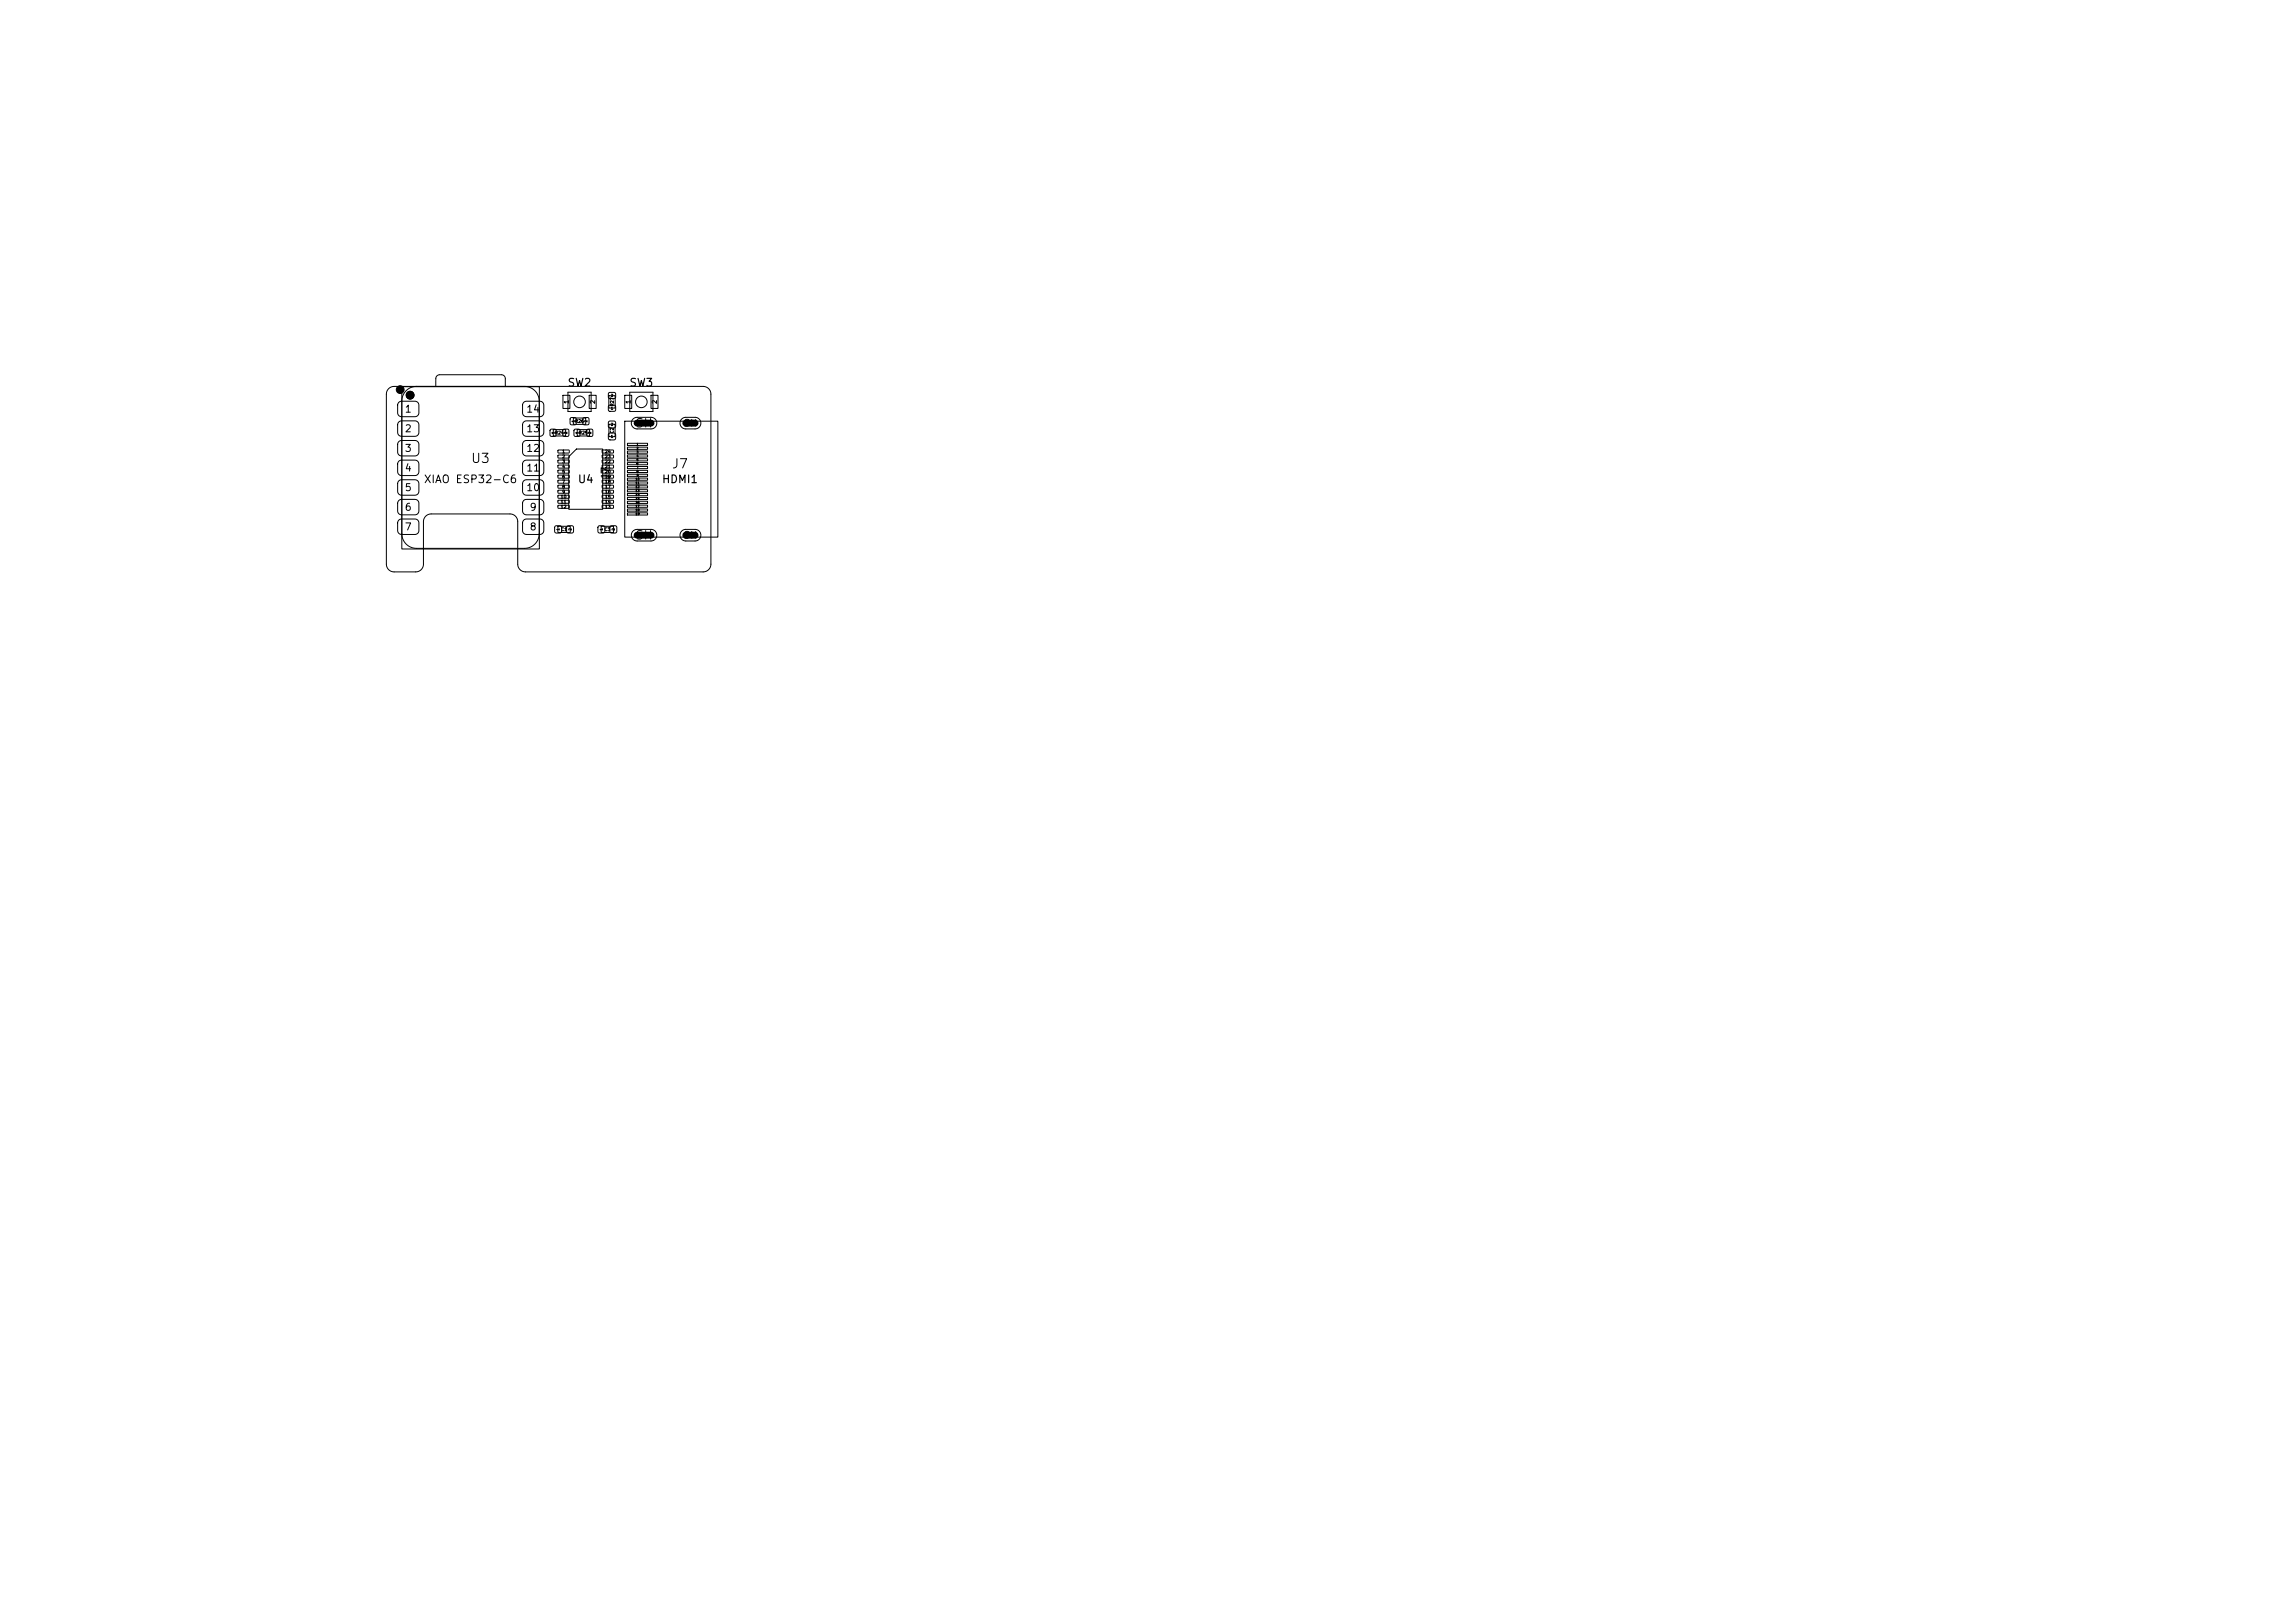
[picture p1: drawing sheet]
<svg xmlns="http://www.w3.org/2000/svg" width="297mm" height="210mm" viewBox="0 0 297 210" stroke-linecap="round" stroke-linejoin="round" font-family="sans-serif">
<defs><g id="words">
<g font-size="1.2">
<text x="60.9" y="60.2">U3</text>
<text x="86.9" y="60.9">J7</text>
</g>
<g font-size="1.1">
<text x="82.1" y="55.6">SH</text>
<text x="82.1" y="70.1">SH</text>
</g>
<g font-size="1">
<text x="73.4" y="50.3">SW2</text>
<text x="81.4" y="50.3">SW3</text>
<text x="54.8" y="62.8">XIAO ESP32-C6</text>
<text x="74.7" y="62.8">U4</text>
<text x="79.1" y="62.2" transform="rotate(-90 79.1 62.2)">J7</text>
<text x="85.6" y="62.8">HDMI1</text>
</g>
<g font-size=".9">
<text x="52.3" y="53.6">1</text>
<text x="68" y="53.6">14</text>
<text x="52.3" y="56.2">2</text>
<text x="52.3" y="58.7">3</text>
<text x="68" y="58.7">12</text>
<text x="68" y="56.2">13</text>
<text x="88.4" y="55.4">SH</text>
<text x="52.3" y="61.2">4</text>
<text x="52.3" y="63.8">5</text>
<text x="68" y="63.8">10</text>
<text x="68" y="61.2">11</text>
<text x="52.3" y="66.3">6</text>
<text x="52.3" y="68.9">7</text>
<text x="68.5" y="68.9">8</text>
<text x="68.5" y="66.3">9</text>
<text x="88.4" y="69.9">SH</text>
</g>
<g font-size=".6">
<text x="73.7" y="52.3" transform="rotate(-90 73.7 52.3)">1</text>
<text x="77.1" y="52.3" transform="rotate(-90 77.1 52.3)">2</text>
<text x="81.7" y="52.3" transform="rotate(-90 81.7 52.3)">1</text>
<text x="85.1" y="52.3" transform="rotate(-90 85.1 52.3)">2</text>
</g>
<g font-size=".4">
<text x="79.5" y="52.6" transform="rotate(-90 79.5 52.6)">R27</text>
<text x="71.8" y="56.3">R24</text>
<text x="72.7" y="58.7">1</text>
<text x="72.7" y="59.4">2</text>
<text x="74.4" y="54.8">R26</text>
<text x="74.9" y="56.3">R25</text>
<text x="78.2" y="59.4">23</text>
<text x="78.2" y="58.7">24</text>
<text x="79.5" y="56.1" transform="rotate(-90 79.5 56.1)">C2</text>
<text x="72.5" y="64.6">10</text>
<text x="72.5" y="65.2">11</text>
<text x="72.5" y="65.9">12</text>
<text x="72.7" y="60">3</text>
<text x="72.7" y="60.7">4</text>
<text x="72.7" y="61.3">5</text>
<text x="72.7" y="62">6</text>
<text x="72.7" y="62.6">7</text>
<text x="72.7" y="63.3">8</text>
<text x="72.7" y="63.9">9</text>
<text x="78.2" y="65.9">13</text>
<text x="78.2" y="65.2">14</text>
<text x="78.2" y="64.6">15</text>
<text x="78.2" y="63.9">16</text>
<text x="78.2" y="63.3">17</text>
<text x="78.2" y="62.6">18</text>
<text x="78.2" y="62">19</text>
<text x="78.2" y="61.3">20</text>
<text x="78.2" y="60.7">21</text>
<text x="78.2" y="60">22</text>
<text x="72.6" y="68.8">C1</text>
<text x="78.2" y="68.8">C3</text>
</g>
<g font-size=".3">
<text x="79" y="53.1">1</text>
<text x="79" y="51.4">2</text>
<text x="71.8" y="56.2" transform="rotate(-90 71.8 56.2)">1</text>
<text x="73.5" y="56.2" transform="rotate(-90 73.5 56.2)">2</text>
<text x="74.4" y="54.7" transform="rotate(-90 74.4 54.7)">1</text>
<text x="74.9" y="56.2" transform="rotate(-90 74.9 56.2)">1</text>
<text x="76.1" y="54.7" transform="rotate(-90 76.1 54.7)">2</text>
<text x="76.6" y="56.2" transform="rotate(-90 76.6 56.2)">2</text>
<text x="79" y="56.7">1</text>
<text x="79" y="55.2">2</text>
<text x="82.3" y="57.7">1</text>
<text x="82.3" y="58.2">2</text>
<text x="82.3" y="58.7">3</text>
<text x="82.3" y="59.2">4</text>
<text x="82.3" y="59.7">5</text>
<text x="82.2" y="62.2">10</text>
<text x="82.2" y="62.7">11</text>
<text x="82.2" y="63.2">12</text>
<text x="82.2" y="63.7">13</text>
<text x="82.2" y="64.2">14</text>
<text x="82.2" y="64.7">15</text>
<text x="82.2" y="65.2">16</text>
<text x="82.2" y="65.7">17</text>
<text x="82.3" y="60.2">6</text>
<text x="82.3" y="60.7">7</text>
<text x="82.3" y="61.2">8</text>
<text x="82.3" y="61.7">9</text>
<text x="72.5" y="68.7" transform="rotate(-90 72.5 68.7)">1</text>
<text x="74" y="68.7" transform="rotate(-90 74 68.7)">2</text>
<text x="78.1" y="68.7" transform="rotate(-90 78.1 68.7)">1</text>
<text x="79.6" y="68.7" transform="rotate(-90 79.6 68.7)">2</text>
<text x="82.2" y="66.2">18</text>
<text x="82.2" y="66.7">19</text>
</g>
</g></defs>
<g fill="none" stroke="#000" stroke-width=".13">
<path d="M50.3 50.3l.3-.2 .4-.1h40a1 1 0 0 1 1 1v22a1 1 0 0 1-1 1h-23a1 1 0 0 1-1-1v-5.5a1 1 0 0 0-1-1h-10.2a1 1 0 0 0-1 1v5.5a1 1 0 0 1-1 1h-2.8a1 1 0 0 1-1-1v-22l.1-.4zM51.6 52.1l.4-.2 1.9 .1 .3 .3-.1 1.4-.2 .2h-.2h-2l-.2-.2v-.3v-1.1zM51.6 54.6l.4-.1h1.9l.3 .4-.1 1.3-.2 .2-.2 .1-2-.1-.2-.2v-.2v-1.1zM51.6 57.1l.4-.1 1.9 .1 .3 .3-.1 1.3-.2 .2-.2 .1-2-.1-.2-.2v-.2v-1.1zM51.6 59.7l.4-.2 1.9 .1 .3 .3-.1 1.4-.2 .2h-.2h-2l-.2-.2v-.3v-1.1zM52 50h17.8v21h-17.8zM53.9 50a1.9 1.9 0 0 0-1.9 1.9v17.2a1.9 1.9 0 0 0 1.9 1.9h14a1.9 1.9 0 0 0 1.9-2v-17.1a1.91 1.91 0 0 0-1.9-1.9M56.4 50v-1a.5 .5 0 0 1 .5-.5h8a.5 .5 0 0 1 .5 .5v1M67.8 59.7l.3-.2 2 .1 .3 .3-.1 1.4-.2 .2h-.2h-2l-.2-.2-.1-.3v-1.1zM67.8 57.1l.3-.1 2 .1 .3 .3-.1 1.3-.2 .2-.2 .1-2-.1-.2-.2-.1-.2v-1.1zM67.8 54.6l.3-.1h2l.3 .4-.1 1.3-.2 .2-.2 .1-2-.1-.2-.2-.1-.2v-1.1zM67.8 52.1l.3-.2 2 .1 .3 .3-.1 1.4-.2 .2h-.2h-2l-.2-.2-.1-.3v-1.1z"/>
<path d="M71.2 55.6h.7v.8h-.7zM71.6 55.6h1.6v.8h-1.6zM72.2 58.3l1.4-.1 .1 .4h-1.4zM72.2 58.9h1.4l.1 .3-1.4 .1zM72.2 59.6l1.4-.1 .1 .4h-1.4zM72.8 51.2h.9v1.7h-.9zM72.9 55.6h.7v.8h-.7zM73.5 50.8h3v2.5h-3zM73.8 54.1h.7v.8h-.7zM74.2 54.1h1.6v.8h-1.6zM74.3 55.6h.7v.8h-.7zM74.6 58.1h3.4v7.8h-4.4v-6.8z"/>
<path d="M74.7 55.6h1.6v.8h-1.6zM75.5 54.1h.7v.8h-.7zM76 55.6h.7v.8h-.7zM76.3 51.2h.8v1.7h-.8zM78 59.6l1.3-.1 .1 .4h-1.4zM78 58.9h1.3l.1 .3-1.4 .1zM78 58.3l1.3-.1 .1 .4h-1.4zM78.8 52.5h.8v.7h-.8zM78.8 50.8h.8v.7h-.8zM78.8 51.2h.8v1.6h-.8zM78.8 56.1l.2-.1 .6 .1 .1 .2-.1 .6h-.2h-.6l-.1-.2zM78.8 54.5h.2h.6l.1 .2-.1 .6-.2 .1-.6-.1-.1-.1z"/>
<path d="M78.8 54.9h.8v1.6h-.8zM80.8 54.5h12.1v15h-12.1zM80.8 51.2h.9v1.7h-.9zM81.2 57.4h2.6v.2h-2.6zM81.2 57.9h2.6v.2h-2.6zM81.2 58.4h2.6v.2h-2.6zM81.2 58.9h2.6v.2h-2.6zM81.2 59.4h2.6v.2h-2.6zM81.2 59.9h2.6v.2h-2.6zM81.5 50.8h3v2.5h-3zM81.9 54.2l.5-.2h1.9a.75 .75 0 0 1 .7 .7 .75 .75 0 0 1-.7 .8h-1.9a.75 .75 0 0 1-.6-.5 .75 .75 0 0 1 .1-.8zM84.3 51.2h.8v1.7h-.8z"/>
<path d="M88.2 54.2l.5-.2h1.3a.75 .75 0 0 1 .7 .7 .75 .75 0 0 1-.7 .8h-1.3a.75 .75 0 0 1-.6-.5 .75 .75 0 0 1 .1-.8zM51.6 62.2l.4-.1h1.9l.3 .4-.1 1.3-.2 .2-.2 .1-2-.1-.2-.2v-.2v-1.1zM51.6 64.8l.4-.2 1.9 .1 .3 .3-.1 1.4-.2 .2h-.2h-2l-.2-.2v-.3v-1.1zM51.6 67.3l.4-.1h1.9l.3 .4-.1 1.3-.2 .2-.2 .1-2-.1-.2-.2v-.2v-1.1zM67.8 67.3l.3-.1h2l.3 .4-.1 1.3-.2 .2-.2 .1-2-.1-.2-.2-.1-.2v-1.1zM67.8 64.8l.3-.2 2 .1 .3 .3-.1 1.4-.2 .2h-.2h-2l-.2-.2-.1-.3v-1.1zM67.8 62.2l.3-.1h2l.3 .4-.1 1.3-.2 .2-.2 .1-2-.1-.2-.2-.1-.2v-1.1zM71.8 68.1l.2-.1 .6 .1 .1 .2-.1 .6-.2 .1-.6-.1v-.2zM72.2 68.1h1.6v.8h-1.6zM72.2 60.2h1.4l.1 .3-1.4 .1zM72.2 60.9l1.4-.1 .1 .4h-1.4zM72.2 61.5h1.4l.1 .3-1.4 .1z"/>
<path d="M72.2 62.2l1.4-.1 .1 .4h-1.4zM72.2 62.8h1.4l.1 .3-1.4 .1zM72.2 63.5l1.4-.1 .1 .4h-1.4zM72.2 64.1h1.4l.1 .3-1.4 .1zM72.2 64.8l1.4-.1 .1 .4h-1.4zM72.2 65.4h1.4l.1 .3-1.4 .1zM73.4 68.1l.2-.1 .6 .1v.2v.6l-.2 .1-.6-.1-.1-.2zM77.4 68.1l.2-.1 .6 .1 .1 .2-.1 .6-.2 .1-.6-.1v-.2zM77.8 68.1h1.6v.8h-1.6zM78 65.4h1.3l.1 .3-1.4 .1zM78 64.8l1.3-.1 .1 .4h-1.4zM78 64.1h1.3l.1 .3-1.4 .1z"/>
<path d="M78 63.5l1.3-.1 .1 .4h-1.4zM78 62.8h1.3l.1 .3-1.4 .1zM78 62.2l1.3-.1 .1 .4h-1.4zM78 61.5h1.3l.1 .3-1.4 .1zM78 60.9l1.3-.1 .1 .4h-1.4zM78 60.2h1.3l.1 .3-1.4 .1zM79 68.1l.1-.1 .7 .1v.2v.6l-.2 .1-.6-.1-.1-.2zM81.2 60.4h2.6v.2h-2.6zM81.2 60.9h2.6v.2h-2.6zM81.2 61.4h2.6v.2h-2.6zM81.2 61.9h2.6v.2h-2.6zM81.2 62.4h2.6v.2h-2.6z"/>
<path d="M81.2 62.9h2.6v.2h-2.6zM81.2 63.4h2.6v.2h-2.6zM81.2 63.9h2.6v.2h-2.6zM81.2 64.4h2.6v.2h-2.6zM81.2 64.9h2.6v.2h-2.6zM81.2 65.4h2.6v.2h-2.6zM81.2 65.9h2.6v.2h-2.6zM81.2 66.4h2.6v.2h-2.6zM81.9 68.7l.5-.2h1.9a.75 .75 0 0 1 .7 .8 .75 .75 0 0 1-.7 .7h-1.9a.75 .75 0 0 1-.6-.5 .75 .75 0 0 1 .1-.8zM88.2 68.7l.5-.2h1.3a.75 .75 0 0 1 .7 .8 .75 .75 0 0 1-.7 .7h-1.3a.75 .75 0 0 1-.6-.5 .75 .75 0 0 1 .1-.8z"/>
<circle cx="75" cy="52" r=".75"/>
<circle cx="83" cy="52" r=".75"/>
</g>
<g fill="#000" stroke="#000" stroke-width=".13">
<circle cx="51.8" cy="50.4" r=".5"/>
<circle cx="53.1" cy="51.1" r=".5"/>
</g>
<path d="M82.5 54.8h1.8M88.7 54.8h1.3M82.5 69.3h1.8M88.7 69.3h1.3" fill="none" stroke="#000" stroke-width=".9"/>
<use href="#words"/>
</svg>
